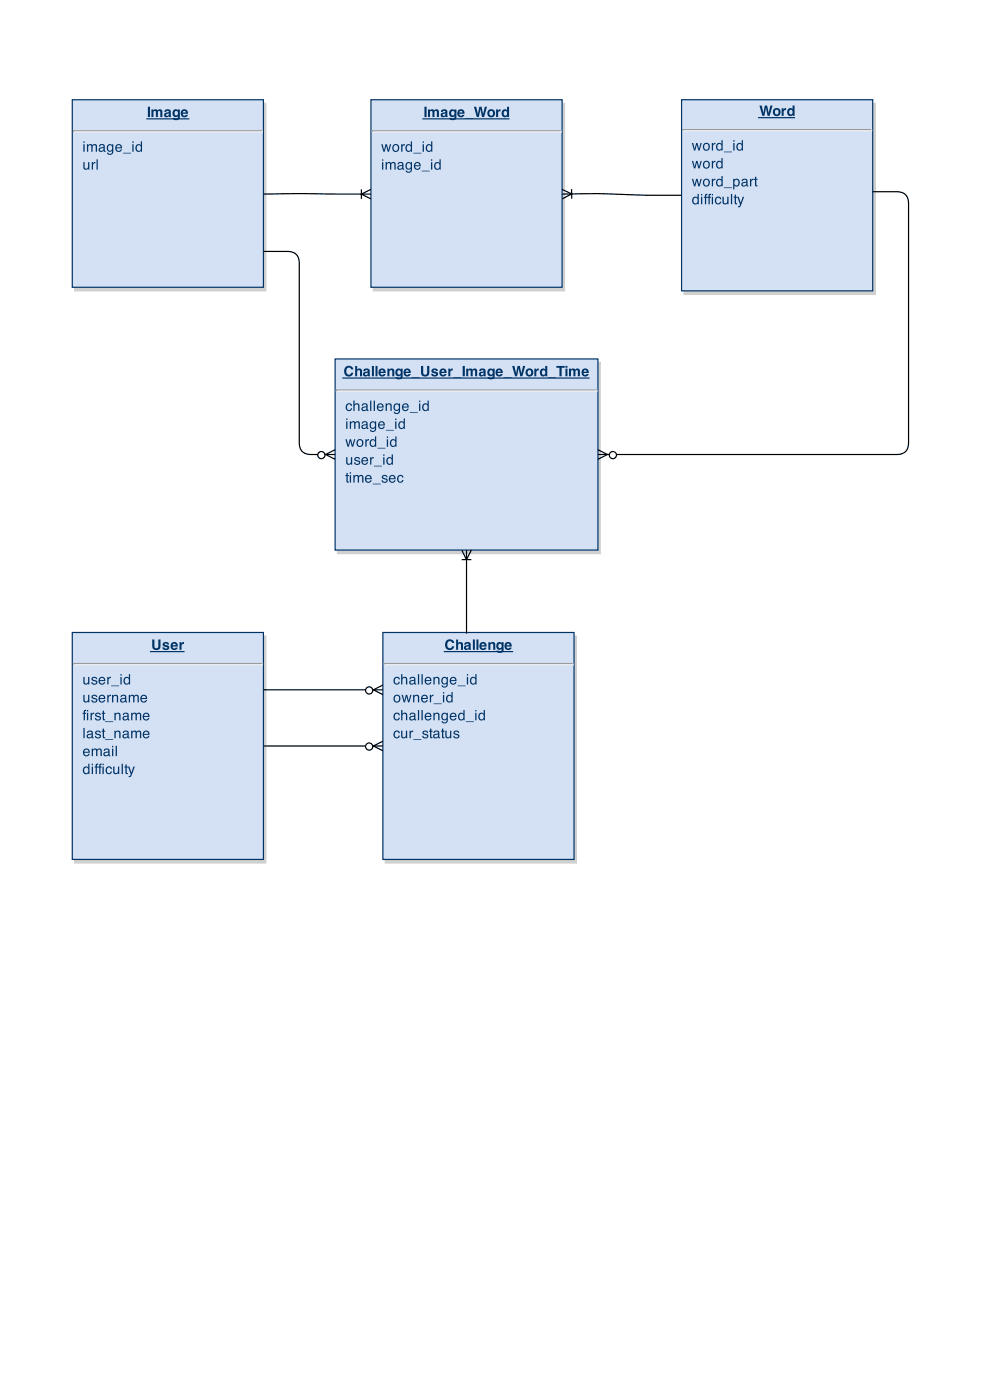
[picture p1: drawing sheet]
<svg xmlns="http://www.w3.org/2000/svg" width="160mm" height="226mm" viewBox="0 0 160 226" stroke-linecap="round" stroke-linejoin="round" font-family="sans-serif">
<path d="M12.1 16.7h30.9v30.4h-30.9z" fill="#d0d0d0"/>
<path d="M12.1 16.7h30.9v30.4h-30.9z" fill="none" stroke="#d0d0d0" stroke-width=".19"/>
<path d="M11.7 16.1h30.9v30.4h-30.9z" fill="#d4e1f5"/>
<path d="M11.7 16.1h30.9v30.4h-30.9z" fill="none" stroke="#036" stroke-width=".19"/>
<path d="M11.8 21.2h30.7" fill="none" stroke="#9a9a9a" stroke-width=".19"/>
<path d="M11.8 21.4h30.7" fill="none" stroke="#eee" stroke-width=".19"/>
<path d="M11.8 21.1h.2v.2l-.2 .1z" fill="#9a9a9a"/>
<path d="M42.3 21.3l.2-.2v.3h-.2z" fill="#eee"/>
<path d="M23.9 17.3h.4v1.6h-.4zM24.5 17.7h.3v.2a.39 .39 0 0 1 .7 0 .41 .41 0 0 1 .5-.2 .41 .41 0 0 1 .3 .5v.7h-.4v-.7a.2 .2 0 0 0-.2-.2 .2 .2 0 0 0-.2 .2v.7h-.3v-.7a.2 .2 0 0 0-.2-.2 .2 .2 0 0 0-.2 .2v.7h-.3zM26.9 18.4v.3a.23 .23 0 0 0 .3 0 .23 .23 0 0 0 0-.3zM26.7 17.8l.4-.1a.42 .42 0 0 1 .5 .4l.1 .8h-.4v-.1a.42 .42 0 0 1-.5 .2 .42 .42 0 0 1-.2-.6 .42 .42 0 0 1 .5-.2l.2-.1a.2 .2 0 0 0-.2-.2 .2 .2 0 0 0-.2 .2h-.3zM28.4 18a.32 .32 0 0 0-.2 .5 .32 .32 0 0 0 .6 0l-.1-.5zM28.1 17.8l.4-.1 .3 .2v-.2h.3v1.2a.6 .6 0 0 1-.5 .6 .6 .6 0 0 1-.7-.4h.4a.29 .29 0 0 0 .4 .1 .29 .29 0 0 0 .1-.4 .53 .53 0 0 1-.7 0 .53 .53 0 0 1-.2-.6zM29.6 18v.2h.5l-.2-.2zM29.4 17.8a.6 .6 0 0 1 .7-.1 .6 .6 0 0 1 .3 .7h-.8l.1 .3 .7-.1a.64 .64 0 0 1-1 .2 .64 .64 0 0 1 0-1z" fill-rule="evenodd" fill="#036"/>
<path d="M23.8 19.2h6.7" fill="none" stroke="#036" stroke-width=".19"/>
<g fill="#036">
<path d="M13.5 23.3h.2v1.2h-.2zM13.5 22.9h.2v.2h-.2zM14.1 23.3h.2v.2a.4 .4 0 0 1 .6 0 .4 .4 0 0 1 .5-.2 .4 .4 0 0 1 .3 .4v.8h-.2v-.9l-.2-.1-.3 .2v.8h-.2l-.1-.9-.2-.1-.2 .2v.8h-.2zM16.2 24.1v.1a.31 .31 0 0 0 .4 .2 .31 .31 0 0 0 .1-.5zM16.1 23.4l.4-.1a.39 .39 0 0 1 .5 .3v.8h.1l-.1 .2a.34 .34 0 0 0-.5 0 .37 .37 0 0 1-.6-.3 .37 .37 0 0 1 .4-.5l.4-.1a.28 .28 0 0 0-.2-.2 .28 .28 0 0 0-.3 .2h-.2zM17.4 23.5l.4-.2 .3 .2v-.2h.2v1.1a.53 .53 0 0 1-.4 .6 .53 .53 0 0 1-.6-.3l.5 .2a.38 .38 0 0 0 .3-.5 .53 .53 0 0 1-.7 .1 .53 .53 0 0 1-.1-.7zM17.6 23.5a.44 .44 0 0 0-.1 .6 .44 .44 0 0 0 .5 .2 .44 .44 0 0 0 .1-.5 .44 .44 0 0 0-.5-.3zM18.8 23.5a.56 .56 0 0 1 .7-.1 .56 .56 0 0 1 .2 .6h-.8a.35 .35 0 0 0 .2 .4 .35 .35 0 0 0 .4-.2h.2a.59 .59 0 0 1-.8 .3 .59 .59 0 0 1-.2-.9zM19 23.6l-.1 .2h.6v-.2a.33 .33 0 0 0-.5 0zM19.9 24.7h1.3v.1h-1.3zM21.4 23.3h.2v1.2h-.2zM21.4 22.9h.2v.2h-.2zM22.2 23.6a.42 .42 0 0 0-.1 .6 .42 .42 0 0 0 .6 .1l.1-.4a.35 .35 0 0 0-.5-.4zM22.1 23.4l.4-.1 .3 .2v-.6h.2v1.6h-.2v-.1a.53 .53 0 0 1-.7 .1 .53 .53 0 0 1-.2-.7z" fill-rule="evenodd"/>
<path d="M13.5 26.2h.2v.9l.2 .2a.39 .39 0 0 0 .4-.5v-.6h.2v1.2h-.2v-.1a.42 .42 0 0 1-.5 .2 .42 .42 0 0 1-.3-.4zM14.8 26.2h.2v.2l.4-.2v.2l-.3 .2-.1 .8h-.2zM15.6 25.8h.2v1.6h-.2z" fill-rule="evenodd"/>
</g>
<path d="M60.4 16.7h30.9v30.4h-30.9z" fill="#d0d0d0"/>
<path d="M60.4 16.7h30.9v30.4h-30.9z" fill="none" stroke="#d0d0d0" stroke-width=".19"/>
<path d="M60 16.1h30.9v30.4h-30.9z" fill="#d4e1f5"/>
<path d="M60 16.1h30.9v30.4h-30.9z" fill="none" stroke="#036" stroke-width=".19"/>
<path d="M60.1 21.2h30.7" fill="none" stroke="#9a9a9a" stroke-width=".19"/>
<path d="M60.1 21.4h30.7" fill="none" stroke="#eee" stroke-width=".19"/>
<path d="M60.1 21.1h.2v.2l-.2 .1z" fill="#9a9a9a"/>
<path d="M90.8 21.1v.3h-.2v-.1z" fill="#eee"/>
<path d="M68.7 17.3h.3v1.6h-.3zM69.2 17.7h.3v.2a.39 .39 0 0 1 .7 0 .41 .41 0 0 1 .5-.2 .41 .41 0 0 1 .3 .5v.7h-.3v-.7a.2 .2 0 0 0-.3-.2 .2 .2 0 0 0-.1 .2v.7h-.4v-.7a.2 .2 0 0 0-.1-.2 .2 .2 0 0 0-.2 .2v.7h-.4zM71.7 18.4l-.1 .3a.23 .23 0 0 0 .3 0 .23 .23 0 0 0 .1-.3zM71.4 17.8l.4-.1a.42 .42 0 0 1 .6 .4v.8h-.3v-.1a.42 .42 0 0 1-.6 .2 .42 .42 0 0 1-.2-.6 .42 .42 0 0 1 .5-.2l.2-.1a.2 .2 0 0 0-.2-.2 .2 .2 0 0 0-.2 .2h-.3zM73.1 18a.32 .32 0 0 0-.1 .5 .32 .32 0 0 0 .5 0l-.1-.5zM72.9 17.8l.3-.1 .3 .2v-.2h.3v1.2a.6 .6 0 0 1-.5 .6 .6 .6 0 0 1-.6-.4h.3a.29 .29 0 0 0 .4 .1 .29 .29 0 0 0 .1-.4 .53 .53 0 0 1-.7 0 .53 .53 0 0 1-.1-.6zM74.4 18l-.1 .2h.5l-.2-.2zM74.1 17.8a.6 .6 0 0 1 .8-.1 .6 .6 0 0 1 .2 .7h-.8l.2 .3 .6-.1a.64 .64 0 0 1-.9 .2 .64 .64 0 0 1-.1-1zM75.3 19.1h1.3v.1h-1.3zM76.7 17.3h.3l.3 1.2 .2-1.2h.4l.2 1.2 .3-1.2h.4l-.5 1.6h-.3l-.3-1.3-.2 1.3h-.4zM79.2 18a.34 .34 0 0 0 0 .6 .34 .34 0 0 0 .5-.1v-.5l-.3-.1zM78.8 18.3a.66 .66 0 0 1 1.3 0 .66 .66 0 0 1-1.3 0zM80.2 17.7h.4v.2l.4-.2v.3a.33 .33 0 0 0-.4 .3v.6h-.4zM81.3 17.9l.4-.2 .3 .2v-.6h.3v1.6h-.3v-.1a.53 .53 0 0 1-.7 .1 .53 .53 0 0 1-.1-.7zM81.5 18.1a.32 .32 0 0 0 0 .5 .32 .32 0 0 0 .5-.1l-.1-.5z" fill-rule="evenodd" fill="#036"/>
<path d="M68.4 19.2h13.9" fill="none" stroke="#036" stroke-width=".19"/>
<g fill="#036">
<path d="M61.7 23.3h.2l.2 1 .3-1h.2l.2 1 .3-1h.2l-.4 1.2h-.2l-.2-.9-.3 .9h-.2zM63.7 23.6a.42 .42 0 0 0 0 .6 .42 .42 0 0 0 .6 .1 .42 .42 0 0 0 0-.6 .42 .42 0 0 0-.6-.1zM63.6 23.5a.59 .59 0 0 1 .8 .1 .59 .59 0 0 1 0 .8 .59 .59 0 0 1-.9-.1v-.5zM64.9 23.3h.2v.2l.4-.2v.2l-.4 .2v.8h-.2zM65.9 23.6a.42 .42 0 0 0-.1 .6 .42 .42 0 0 0 .6 .1l.1-.4a.35 .35 0 0 0-.5-.4zM65.8 23.4l.4-.1 .2 .2v-.6h.2v1.6h-.1v-.1a.53 .53 0 0 1-.7 .1 .53 .53 0 0 1-.2-.7zM66.9 24.7h1.3v.1h-1.3zM68.4 23.3h.2v1.2h-.2zM68.4 22.9h.2v.2h-.2zM69.2 23.6a.42 .42 0 0 0-.1 .6 .42 .42 0 0 0 .6 .1v-.4a.35 .35 0 0 0-.4-.4zM69.1 23.4l.4-.1 .2 .2v-.6h.2v1.6h-.2v-.1a.53 .53 0 0 1-.7 .1 .53 .53 0 0 1-.1-.7z" fill-rule="evenodd"/>
<path d="M61.8 26.2h.2v1.2h-.2zM61.8 25.8h.2v.2h-.2zM62.4 26.2h.2v.2a.4 .4 0 0 1 .7 0 .4 .4 0 0 1 .4-.2 .4 .4 0 0 1 .3 .4v.8h-.2v-.9l-.2-.1-.3 .2v.8h-.2v-.9l-.3-.1-.2 .2v.8h-.2zM64.5 27v.1a.31 .31 0 0 0 .4 .2 .31 .31 0 0 0 .1-.5zM64.5 26.3l.3-.1a.39 .39 0 0 1 .5 .3v.8h.1l-.1 .2a.34 .34 0 0 0-.5 0 .37 .37 0 0 1-.5-.3 .37 .37 0 0 1 .3-.5l.4-.1a.28 .28 0 0 0-.2-.2 .28 .28 0 0 0-.3 .2h-.2zM65.7 26.4l.4-.2 .4 .2v-.2h.1v1.1a.53 .53 0 0 1-.4 .6 .53 .53 0 0 1-.6-.3l.5 .2a.38 .38 0 0 0 .3-.5 .53 .53 0 0 1-.7 0 .53 .53 0 0 1-.1-.6zM65.9 26.4a.44 .44 0 0 0-.1 .6 .44 .44 0 0 0 .5 .2 .44 .44 0 0 0 .2-.5 .44 .44 0 0 0-.6-.3zM67.1 26.4a.56 .56 0 0 1 .7-.1 .56 .56 0 0 1 .2 .6h-.8a.35 .35 0 0 0 .2 .4 .35 .35 0 0 0 .4-.2h.2a.59 .59 0 0 1-.8 .3 .59 .59 0 0 1-.2-.9zM67.3 26.5l-.1 .2h.6v-.2a.33 .33 0 0 0-.5 0zM68.2 27.6h1.3v.1h-1.3zM69.7 26.2h.2v1.2h-.2zM69.7 25.8h.2v.2h-.2zM70.5 26.5a.42 .42 0 0 0-.1 .6 .42 .42 0 0 0 .6 .1l.1-.4a.35 .35 0 0 0-.5-.4zM70.4 26.3l.5-.1 .2 .2v-.6h.2v1.6h-.2v-.1a.53 .53 0 0 1-.7 .1 .53 .53 0 0 1-.2-.7z" fill-rule="evenodd"/>
</g>
<path d="M110.6 16.7h30.9v30.9h-30.9z" fill="#d0d0d0"/>
<path d="M110.6 16.7h30.9v30.9h-30.9z" fill="none" stroke="#d0d0d0" stroke-width=".19"/>
<path d="M110.2 16.1h31v31h-31z" fill="#d4e1f5"/>
<path d="M110.2 16.1h31v31h-31z" fill="none" stroke="#036" stroke-width=".19"/>
<path d="M110.3 21h30.8" fill="none" stroke="#9a9a9a" stroke-width=".19"/>
<path d="M110.3 21.2h30.8" fill="none" stroke="#eee" stroke-width=".19"/>
<path d="M110.3 20.9h.2v.2l-.2 .2z" fill="#9a9a9a"/>
<path d="M141.1 20.9v.4h-.2v-.2z" fill="#eee"/>
<path d="M122.8 17.1h.4l.3 1.2 .2-1.2h.4l.2 1.2 .3-1.2h.4l-.5 1.6h-.3l-.3-1.3-.3 1.3h-.3zM125.4 17.8a.34 .34 0 0 0 0 .6 .34 .34 0 0 0 .5-.1v-.5l-.3-.1zM125 18.1a.66 .66 0 0 1 1.3 0 .66 .66 0 0 1-1.3 0zM126.4 17.5h.3v.2l.4-.2v.3a.33 .33 0 0 0-.3 .4v.5h-.4zM127.5 17.7l.4-.2 .3 .2v-.6h.3v1.6h-.3v-.1a.53 .53 0 0 1-.7 .1 .53 .53 0 0 1-.2-.7zM127.7 17.9a.32 .32 0 0 0 0 .5 .32 .32 0 0 0 .5-.1l-.1-.5z" fill-rule="evenodd" fill="#036"/>
<path d="M122.7 19h5.8" fill="none" stroke="#036" stroke-width=".19"/>
<g fill="#036">
<path d="M111.9 23.1h.2l.3 1 .2-1h.2l.3 1 .2-1h.2l-.3 1.2h-.2l-.3-.9-.2 .9h-.2zM114 23.4a.42 .42 0 0 0-.1 .6 .42 .42 0 0 0 .6 .1 .42 .42 0 0 0 .1-.6 .42 .42 0 0 0-.6-.1zM113.8 23.3a.59 .59 0 0 1 .9 .1 .59 .59 0 0 1-.1 .8 .59 .59 0 0 1-.8-.1l-.1-.5zM115.1 23.1h.2v.2l.4-.2v.2l-.3 .2-.1 .8h-.2zM116.1 23.4a.42 .42 0 0 0-.1 .6 .42 .42 0 0 0 .6 .1l.1-.4a.35 .35 0 0 0-.5-.4zM116.1 23.2l.4-.1 .2 .2v-.6h.2v1.6h-.2v-.1a.53 .53 0 0 1-.7 .1 .53 .53 0 0 1-.2-.7zM117.1 24.5h1.3v.1h-1.3zM118.6 23.1h.2v1.2h-.2zM118.6 22.7h.2v.2h-.2zM119.4 23.4a.42 .42 0 0 0-.1 .6 .42 .42 0 0 0 .6 .1l.1-.4a.35 .35 0 0 0-.5-.4zM119.3 23.2l.4-.1 .3 .2v-.6h.2v1.6h-.2v-.1a.53 .53 0 0 1-.7 .1 .53 .53 0 0 1-.2-.7z" fill-rule="evenodd"/>
<path d="M111.9 26h.2l.3 1 .2-1h.2l.3 1 .2-1h.2l-.3 1.2h-.2l-.3-.9-.2 .9h-.2zM114 26.3a.42 .42 0 0 0-.1 .6 .42 .42 0 0 0 .6 .1 .42 .42 0 0 0 .1-.6 .42 .42 0 0 0-.6-.1zM113.8 26.2a.59 .59 0 0 1 .9 .1 .59 .59 0 0 1-.1 .8 .59 .59 0 0 1-.8-.1l-.1-.5zM115.1 26h.2v.2l.4-.2v.2l-.3 .2-.1 .8h-.2zM116.1 26.3a.42 .42 0 0 0-.1 .6 .42 .42 0 0 0 .6 .1l.1-.4a.35 .35 0 0 0-.5-.4zM116.1 26.1l.4-.1 .2 .2v-.6h.2v1.6h-.2v-.1a.53 .53 0 0 1-.7 .1 .53 .53 0 0 1-.2-.7z" fill-rule="evenodd"/>
<path d="M111.9 28.9h.2l.3 1 .2-1h.2l.3 1 .2-1h.2l-.3 1.2h-.2l-.3-.9-.2 .9h-.2zM114 29.2a.42 .42 0 0 0-.1 .6 .42 .42 0 0 0 .6 .1 .42 .42 0 0 0 .1-.6 .42 .42 0 0 0-.6-.1zM113.8 29.1a.59 .59 0 0 1 .9 .1 .59 .59 0 0 1-.1 .8 .59 .59 0 0 1-.8-.1l-.1-.5zM115.1 28.9h.2v.2l.4-.2v.2l-.3 .2-.1 .8h-.2zM116.1 29.2a.42 .42 0 0 0-.1 .6 .42 .42 0 0 0 .6 .1l.1-.4a.35 .35 0 0 0-.5-.4zM116.1 29l.4-.1 .2 .2v-.6h.2v1.6h-.2v-.1a.53 .53 0 0 1-.7 .1 .53 .53 0 0 1-.2-.7zM117.1 30.3h1.3v.1h-1.3zM118.9 29.1a.47 .47 0 0 0-.1 .6 .47 .47 0 0 0 .4 .3 .46 .46 0 0 0 .2-.6 .46 .46 0 0 0-.5-.3zM118.6 28.9h.2v.2a.54 .54 0 0 1 .7-.1 .54 .54 0 0 1 .1 .8 .47 .47 0 0 1-.3 .4 .47 .47 0 0 1-.5-.2v.6h-.2zM120.1 29.7v.1a.31 .31 0 0 0 .4 .2 .31 .31 0 0 0 .2-.5zM120.1 29l.3-.1a.39 .39 0 0 1 .5 .3v.8h.1l-.1 .2a.34 .34 0 0 0-.5 0 .37 .37 0 0 1-.5-.3 .37 .37 0 0 1 .4-.4l.4-.1a.28 .28 0 0 0-.2-.3 .28 .28 0 0 0-.3 .2h-.2zM121.3 28.9h.2v.2l.4-.2v.2l-.4 .2v.8h-.2zM122.1 28.6h.2v.3h.2v.2h-.2v.8l.2 .1v.1h-.3l-.1-.1v-.9h-.1v-.2h.1z" fill-rule="evenodd"/>
<path d="M112.3 32.1a.42 .42 0 0 0-.1 .6 .42 .42 0 0 0 .5 .1l.1-.4a.35 .35 0 0 0-.4-.4zM112.2 31.9l.4-.1 .2 .2v-.6h.2v1.6h-.2v-.1a.53 .53 0 0 1-.7 .1 .53 .53 0 0 1-.1-.7zM113.4 31.8h.2v1.2h-.2zM113.4 31.4h.2v.2h-.2zM114.1 31.5l.3-.1v.1l-.2 .2v.1h.2v.2h-.2v1h-.2v-1h-.2v-.2h.2zM114.6 31.5l.4-.1v.1l-.2 .2v.1h.2v.2h-.2v1h-.2v-1h-.2v-.2h.2zM115.1 31.8h.2v1.2h-.2zM115.1 31.4h.2v.2h-.2zM115.8 32l.4-.2a.44 .44 0 0 1 .5 .4h-.2l-.1-.1a.43 .43 0 0 0-.6 .3 .43 .43 0 0 0 .5 .5l.2-.3h.2a.57 .57 0 0 1-.9 .4 .57 .57 0 0 1-.1-.9zM116.9 31.8h.2v.9l.2 .2a.39 .39 0 0 0 .3-.5v-.6h.2v1.2h-.2v-.1a.42 .42 0 0 1-.4 .2 .42 .42 0 0 1-.3-.4zM118.2 31.4h.2v1.6h-.2zM118.8 31.5h.2v.3h.2v.2h-.2v.8l.2 .1v.1h-.2l-.1-.1-.1-.9h-.1v-.2h.1zM119.3 31.8h.2l.3 1 .3-1h.3l-.5 1.3a.4 .4 0 0 1-.5 .4v-.2h.2l.1-.2z" fill-rule="evenodd"/>
</g>
<path d="M62.3 102.9h30.9v36.7h-30.9z" fill="#d0d0d0"/>
<path d="M62.3 102.9h30.9v36.7h-30.9z" fill="none" stroke="#d0d0d0" stroke-width=".19"/>
<path d="M61.9 102.3h31v36.7h-31z" fill="#d4e1f5"/>
<path d="M61.9 102.3h31v36.7h-31z" fill="none" stroke="#036" stroke-width=".19"/>
<path d="M62 107.3h30.8" fill="none" stroke="#9a9a9a" stroke-width=".19"/>
<path d="M62 107.5h30.8" fill="none" stroke="#eee" stroke-width=".19"/>
<path d="M62 107.2h.2v.2l-.2 .2z" fill="#9a9a9a"/>
<path d="M92.8 107.2v.4h-.2v-.2z" fill="#eee"/>
<path d="M72.2 103.6a.74 .74 0 0 1 1.3 .4h-.4a.42 .42 0 0 0-.5-.3 .42 .42 0 0 0-.3 .6 .41 .41 0 0 0 .3 .5 .41 .41 0 0 0 .5-.2h.4a.78 .78 0 0 1-1.1 .5 .78 .78 0 0 1-.4-1.1zM73.8 103.5h.3v.5a.44 .44 0 0 1 .5-.1 .44 .44 0 0 1 .3 .5v.7h-.3v-.8l-.2-.2-.3 .2v.8h-.3zM75.4 104.6v.2a.23 .23 0 0 0 .3 .1 .23 .23 0 0 0 0-.3zM75.2 104l.4-.1a.42 .42 0 0 1 .5 .3l.1 .9h-.4v-.1a.42 .42 0 0 1-.5 .1 .42 .42 0 0 1-.2-.5 .42 .42 0 0 1 .5-.2l.2-.1a.2 .2 0 0 0-.2-.2 .2 .2 0 0 0-.2 .2h-.3zM76.5 103.5h.3v1.6h-.3zM77.1 103.5h.3v1.6h-.3zM78 104.2l-.1 .2h.5l-.2-.3zM77.7 104a.6 .6 0 0 1 .7-.1 .6 .6 0 0 1 .3 .7h-.8l.2 .3 .6-.1a.64 .64 0 0 1-1 .2 .64 .64 0 0 1 0-1zM79 103.9h.3v.2a.43 .43 0 0 1 .5-.2 .43 .43 0 0 1 .3 .4v.8h-.3v-.8l-.2-.2-.3 .2v.8h-.3zM80.7 104.2a.32 .32 0 0 0-.1 .5 .32 .32 0 0 0 .5 0v-.5zM80.5 103.9h.4l.2 .2v-.2h.4v1.2a.6 .6 0 0 1-.5 .5 .6 .6 0 0 1-.7-.3h.3a.29 .29 0 0 0 .5 0 .29 .29 0 0 0 0-.4 .53 .53 0 0 1-.7 .1 .53 .53 0 0 1-.1-.7zM82 104.2l-.1 .2h.5l-.1-.3zM81.8 104a.6 .6 0 0 1 .7-.1 .6 .6 0 0 1 .3 .7h-.9l.2 .3 .7-.1a.64 .64 0 0 1-1 .2 .64 .64 0 0 1 0-1z" fill-rule="evenodd" fill="#036"/>
<path d="M71.9 105.4h11" fill="none" stroke="#036" stroke-width=".19"/>
<g fill="#036">
<path d="M63.8 109.7l.4-.2a.44 .44 0 0 1 .5 .4h-.2l-.1-.2a.43 .43 0 0 0-.6 .4 .43 .43 0 0 0 .5 .5l.2-.3h.2a.57 .57 0 0 1-.8 .4 .57 .57 0 0 1-.2-.9zM64.9 109.1h.2v.6a.43 .43 0 0 1 .5-.2 .43 .43 0 0 1 .3 .4v.8h-.2v-.9l-.3-.1-.3 .2v.8h-.2zM66.4 110.3v.1a.31 .31 0 0 0 .4 .2 .31 .31 0 0 0 .1-.5zM66.4 109.6l.3-.1a.39 .39 0 0 1 .5 .3v.7l.1 .1-.1 .2a.34 .34 0 0 0-.5 0 .37 .37 0 0 1-.5-.3 .37 .37 0 0 1 .4-.5l.4-.1a.28 .28 0 0 0-.3-.3 .28 .28 0 0 0-.3 .3h-.2zM67.6 109.1h.2v1.6h-.2zM68.2 109.1h.2v1.6h-.2zM68.8 109.7a.56 .56 0 0 1 .7-.1 .56 .56 0 0 1 .3 .6h-.9a.35 .35 0 0 0 .3 .4 .35 .35 0 0 0 .4-.3h.2a.59 .59 0 0 1-.9 .4 .59 .59 0 0 1-.1-.9zM69 109.8l-.1 .2h.7l-.1-.2a.33 .33 0 0 0-.5 0zM70.1 109.5h.2v.2a.43 .43 0 0 1 .5-.2 .43 .43 0 0 1 .3 .4v.8h-.2v-.7a.3 .3 0 0 0-.4-.3 .3 .3 0 0 0-.2 .4v.6h-.2zM71.5 109.7l.4-.2 .3 .2v-.2h.2v1.1a.53 .53 0 0 1-.4 .6 .53 .53 0 0 1-.6-.3l.5 .2a.38 .38 0 0 0 .3-.5 .53 .53 0 0 1-.7 0 .53 .53 0 0 1-.1-.7zM71.7 109.7a.44 .44 0 0 0-.1 .6 .44 .44 0 0 0 .5 .2 .44 .44 0 0 0 .2-.5 .44 .44 0 0 0-.6-.3zM72.9 109.7a.56 .56 0 0 1 .7-.1 .56 .56 0 0 1 .2 .6h-.8a.35 .35 0 0 0 .2 .4 .35 .35 0 0 0 .4-.3h.2a.59 .59 0 0 1-.8 .4 .59 .59 0 0 1-.2-.9zM73.1 109.8l-.1 .2h.6v-.2a.33 .33 0 0 0-.5 0zM74 110.9h1.3v.1h-1.3zM75.5 109.5h.2v1.2h-.2zM75.5 109.1h.2v.2h-.2zM76.3 109.8a.42 .42 0 0 0-.1 .6 .42 .42 0 0 0 .6 .1l.1-.4a.35 .35 0 0 0-.5-.4zM76.2 109.6l.5-.1 .2 .2v-.6h.2v1.6h-.2v-.1a.53 .53 0 0 1-.7 .1 .53 .53 0 0 1-.2-.7z" fill-rule="evenodd"/>
<path d="M63.9 112.7a.42 .42 0 0 0 0 .6 .42 .42 0 0 0 .6 0 .42 .42 0 0 0 0-.6 .42 .42 0 0 0-.6 0zM63.8 112.6a.59 .59 0 0 1 .8 0 .59 .59 0 0 1-.1 .9 .59 .59 0 0 1-.8-.1v-.5zM64.9 112.4h.3l.2 1 .2-1h.3l.2 1 .3-1h.2l-.4 1.2h-.2l-.3-.9-.2 .9h-.2zM66.8 112.4h.2v.2a.43 .43 0 0 1 .5-.2 .43 .43 0 0 1 .3 .4v.8h-.2v-.7a.3 .3 0 0 0-.4-.3 .3 .3 0 0 0-.2 .4v.6h-.2zM68.3 112.6a.56 .56 0 0 1 .6-.1 .56 .56 0 0 1 .3 .6h-.9a.35 .35 0 0 0 .3 .4 .35 .35 0 0 0 .4-.3h.2a.59 .59 0 0 1-.9 .4 .59 .59 0 0 1-.1-.9zM68.4 112.7l-.1 .2h.7l-.1-.2a.33 .33 0 0 0-.5 0zM69.5 112.4h.2v.2l.4-.2v.2l-.3 .2-.1 .8h-.2zM70.1 113.8h1.3v.1h-1.3zM71.6 112.4h.3v1.2h-.3zM71.6 112h.3v.2h-.3zM72.5 112.7a.42 .42 0 0 0-.1 .6 .42 .42 0 0 0 .5 .1l.1-.4a.35 .35 0 0 0-.4-.4zM72.4 112.5l.4-.1 .2 .2v-.6h.2v1.6h-.2v-.1a.53 .53 0 0 1-.7 .1 .53 .53 0 0 1-.1-.7z" fill-rule="evenodd"/>
<path d="M63.8 115.5l.4-.2a.44 .44 0 0 1 .5 .4h-.2l-.1-.2a.43 .43 0 0 0-.6 .4 .43 .43 0 0 0 .5 .5l.2-.3h.2a.57 .57 0 0 1-.8 .4 .57 .57 0 0 1-.2-.9zM64.9 114.9h.2v.6a.43 .43 0 0 1 .5-.2 .43 .43 0 0 1 .3 .4v.8h-.2v-.9l-.3-.1-.3 .2v.8h-.2zM66.4 116.1v.1a.31 .31 0 0 0 .4 .1 .31 .31 0 0 0 .1-.4zM66.4 115.4l.3-.1a.39 .39 0 0 1 .5 .3v.7l.1 .1-.1 .1a.34 .34 0 0 0-.5 0 .37 .37 0 0 1-.5-.2 .37 .37 0 0 1 .4-.5l.4-.1a.28 .28 0 0 0-.3-.3 .28 .28 0 0 0-.3 .3h-.2zM67.6 114.9h.2v1.6h-.2zM68.2 114.9h.2v1.6h-.2zM68.8 115.5a.56 .56 0 0 1 .7-.1 .56 .56 0 0 1 .3 .6h-.9a.35 .35 0 0 0 .3 .4 .35 .35 0 0 0 .4-.3h.2a.59 .59 0 0 1-.9 .4 .59 .59 0 0 1-.1-.9zM69 115.6l-.1 .2h.7l-.1-.2a.33 .33 0 0 0-.5 0zM70.1 115.3h.2v.2a.43 .43 0 0 1 .5-.2 .43 .43 0 0 1 .3 .4v.8h-.2v-.7a.3 .3 0 0 0-.4-.3 .3 .3 0 0 0-.2 .4v.6h-.2zM71.5 115.5l.4-.2 .3 .2v-.2h.2v1.1a.53 .53 0 0 1-.4 .6 .53 .53 0 0 1-.6-.3l.5 .2a.38 .38 0 0 0 .3-.5 .53 .53 0 0 1-.7 0 .53 .53 0 0 1-.1-.7zM71.7 115.5a.44 .44 0 0 0-.1 .6 .44 .44 0 0 0 .5 .2 .44 .44 0 0 0 .2-.5 .44 .44 0 0 0-.6-.3zM72.9 115.5a.56 .56 0 0 1 .7-.1 .56 .56 0 0 1 .2 .6h-.8a.35 .35 0 0 0 .2 .4 .35 .35 0 0 0 .4-.3h.2a.59 .59 0 0 1-.8 .4 .59 .59 0 0 1-.2-.9zM73.1 115.6l-.1 .2h.6v-.2a.33 .33 0 0 0-.5 0zM74.4 115.6a.42 .42 0 0 0-.1 .6 .42 .42 0 0 0 .6 .1l.1-.4a.35 .35 0 0 0-.5-.4zM74.3 115.4l.4-.1 .3 .2v-.6h.1v1.6h-.1v-.1a.53 .53 0 0 1-.7 .1 .53 .53 0 0 1-.2-.7zM75.4 116.7h1.3v.1h-1.3zM76.9 115.3h.2v1.2h-.2zM76.9 114.9h.2v.2h-.2zM77.7 115.6a.42 .42 0 0 0-.1 .6 .42 .42 0 0 0 .6 .1v-.4a.35 .35 0 0 0-.4-.4zM77.6 115.4l.4-.1 .2 .2v-.6h.2v1.6h-.2v-.1a.53 .53 0 0 1-.7 .1 .53 .53 0 0 1-.1-.7z" fill-rule="evenodd"/>
<path d="M63.8 118.4l.4-.2a.44 .44 0 0 1 .5 .4h-.2l-.1-.2a.43 .43 0 0 0-.6 .4 .43 .43 0 0 0 .5 .5l.2-.3h.2a.57 .57 0 0 1-.8 .4 .57 .57 0 0 1-.2-.9zM64.9 118.2h.2v.9l.2 .2a.39 .39 0 0 0 .4-.5v-.6h.2v1.2h-.2v-.2a.42 .42 0 0 1-.5 .2 .42 .42 0 0 1-.3-.4zM66.2 118.2h.2v.2l.4-.2v.2l-.3 .2-.1 .8h-.2zM66.9 119.6h1.3v.1h-1.3zM68.4 118.3l.4-.1h.3l.1 .4h-.1a.26 .26 0 0 0-.3-.3 .26 .26 0 0 0-.3 .3h.1a.58 .58 0 0 1 .7 .6 .53 .53 0 0 1-.6 .3 .53 .53 0 0 1-.4-.5h.2a.29 .29 0 0 0 .3 .3 .29 .29 0 0 0 .3-.3h-.1a.58 .58 0 0 1-.6-.6zM69.6 117.9h.2v.3h.2v.2h-.2v.8l.2 .1v.1h-.3l-.1-.1v-.9h-.2v-.2h.2zM70.3 119v.1a.31 .31 0 0 0 .4 .1 .31 .31 0 0 0 .1-.4zM70.3 118.3l.3-.1a.39 .39 0 0 1 .5 .3v.7l.1 .1-.1 .1a.34 .34 0 0 0-.5 0 .37 .37 0 0 1-.5-.2 .37 .37 0 0 1 .3-.5l.4-.1a.28 .28 0 0 0-.2-.3 .28 .28 0 0 0-.3 .3h-.2zM71.5 117.9h.2v.3h.2v.2h-.2v.8l.2 .1v.1h-.3l-.1-.1v-.9h-.2v-.2h.2zM72 118.2h.2v.9l.3 .2a.39 .39 0 0 0 .3-.5v-.6h.2v1.2h-.2v-.2a.42 .42 0 0 1-.5 .2 .42 .42 0 0 1-.3-.4zM73.5 118.3l.3-.1h.3l.2 .4h-.2a.26 .26 0 0 0-.3-.3 .26 .26 0 0 0-.2 .3 .58 .58 0 0 1 .7 .6 .53 .53 0 0 1-.6 .3 .53 .53 0 0 1-.4-.5h.2a.29 .29 0 0 0 .3 .3 .29 .29 0 0 0 .3-.3h-.1a.58 .58 0 0 1-.6-.6z" fill-rule="evenodd"/>
</g>
<path d="M12.1 102.9h30.9v36.7h-30.9z" fill="#d0d0d0"/>
<path d="M12.1 102.9h30.9v36.7h-30.9z" fill="none" stroke="#d0d0d0" stroke-width=".19"/>
<path d="M11.7 102.3h30.9v36.7h-30.9z" fill="#d4e1f5"/>
<path d="M11.7 102.3h30.9v36.7h-30.9z" fill="none" stroke="#036" stroke-width=".19"/>
<path d="M11.8 107.3h30.7" fill="none" stroke="#9a9a9a" stroke-width=".19"/>
<path d="M11.8 107.5h30.7" fill="none" stroke="#eee" stroke-width=".19"/>
<path d="M11.8 107.2h.2v.2l-.2 .2z" fill="#9a9a9a"/>
<path d="M42.3 107.4l.2-.2v.4h-.2z" fill="#eee"/>
<path d="M24.6 103.5h.4v1a.32 .32 0 0 0 .3 .4 .32 .32 0 0 0 .3-.4v-1h.4v1a.67 .67 0 0 1-.7 .7 .67 .67 0 0 1-.7-.7zM26.4 104l.4-.1a.45 .45 0 0 1 .6 .4h-.4a.2 .2 0 0 0-.2-.2 .2 .2 0 0 0-.2 .2 .63 .63 0 0 1 .8 .6 .62 .62 0 0 1-1.1-.2h.3a.24 .24 0 0 0 .2 .2 .24 .24 0 0 0 .2-.1 .63 .63 0 0 1-.7-.7zM28 104.2l-.1 .2h.5l-.1-.3zM27.8 104a.6 .6 0 0 1 .7-.1 .6 .6 0 0 1 .3 .7h-.9l.2 .3 .6-.1a.64 .64 0 0 1-.9 .2 .64 .64 0 0 1 0-1zM29 103.9h.3v.2l.5-.2v.3a.33 .33 0 0 0-.4 .3v.6h-.4z" fill-rule="evenodd" fill="#036"/>
<path d="M24.3 105.4h5.5" fill="none" stroke="#036" stroke-width=".19"/>
<g fill="#036">
<path d="M13.5 109.5h.2v.9l.2 .2a.39 .39 0 0 0 .4-.5v-.6h.2v1.2h-.2v-.2a.42 .42 0 0 1-.5 .2 .42 .42 0 0 1-.3-.4zM14.9 109.6l.4-.1 .2 .1 .2 .3h-.2a.26 .26 0 0 0-.2-.2 .26 .26 0 0 0-.3 .2h.1a.58 .58 0 0 1 .6 .6 .53 .53 0 0 1-.5 .3 .53 .53 0 0 1-.4-.5h.2a.29 .29 0 0 0 .3 .3 .29 .29 0 0 0 .2-.3 .58 .58 0 0 1-.7-.6zM16.1 109.7a.56 .56 0 0 1 .7-.1 .56 .56 0 0 1 .2 .6h-.9a.35 .35 0 0 0 .3 .4 .35 .35 0 0 0 .4-.3h.2a.59 .59 0 0 1-.8 .4 .59 .59 0 0 1-.2-.9zM16.3 109.8l-.1 .2h.6v-.2a.33 .33 0 0 0-.5 0zM17.4 109.5h.1v.2l.4-.2v.2l-.3 .2v.8h-.2zM18 110.9h1.3v.1h-1.3zM19.5 109.5h.2v1.2h-.2zM19.5 109.1h.2v.2h-.2zM20.3 109.8a.42 .42 0 0 0-.1 .6 .42 .42 0 0 0 .6 .1l.1-.4a.35 .35 0 0 0-.5-.4zM20.2 109.6l.4-.1 .2 .2v-.6h.2v1.6h-.1v-.1a.53 .53 0 0 1-.7 .1 .53 .53 0 0 1-.2-.7z" fill-rule="evenodd"/>
<path d="M13.5 112.4h.2v.9l.2 .2a.39 .39 0 0 0 .4-.5v-.6h.2v1.2h-.2v-.2a.42 .42 0 0 1-.5 .2 .42 .42 0 0 1-.3-.4zM14.9 112.5l.4-.1 .2 .1 .2 .3h-.2a.26 .26 0 0 0-.2-.2 .26 .26 0 0 0-.3 .2h.1a.58 .58 0 0 1 .6 .6 .53 .53 0 0 1-.5 .3 .53 .53 0 0 1-.4-.5h.2a.29 .29 0 0 0 .3 .3 .29 .29 0 0 0 .2-.3 .58 .58 0 0 1-.7-.6zM16.1 112.6a.56 .56 0 0 1 .7-.1 .56 .56 0 0 1 .2 .6h-.9a.35 .35 0 0 0 .3 .4 .35 .35 0 0 0 .4-.3h.2a.59 .59 0 0 1-.8 .4 .59 .59 0 0 1-.2-.9zM16.3 112.7l-.1 .2h.6v-.2a.33 .33 0 0 0-.5 0zM17.4 112.4h.1v.2l.4-.2v.2l-.3 .2v.8h-.2zM18.1 112.4h.2v.2a.43 .43 0 0 1 .5-.2 .43 .43 0 0 1 .3 .4v.8h-.2v-.7a.3 .3 0 0 0-.4-.3 .3 .3 0 0 0-.2 .4v.6h-.2zM19.7 113.2l-.1 .1a.31 .31 0 0 0 .4 .2 .31 .31 0 0 0 .2-.5zM19.6 112.5l.3-.1a.39 .39 0 0 1 .5 .3v.7l.2 .1-.1 .1a.34 .34 0 0 0-.6 .1 .37 .37 0 0 1-.5-.3 .37 .37 0 0 1 .4-.5l.4-.1a.28 .28 0 0 0-.2-.3 .28 .28 0 0 0-.3 .3h-.2zM20.8 112.4h.2v.2a.4 .4 0 0 1 .7 0 .4 .4 0 0 1 .5-.2 .4 .4 0 0 1 .3 .4v.8h-.3v-.9l-.2-.1-.2 .2-.1 .8h-.2v-.9l-.3-.1-.1 .2-.1 .8h-.2zM22.8 112.6a.56 .56 0 0 1 .7-.1 .56 .56 0 0 1 .3 .6h-.9a.35 .35 0 0 0 .3 .4 .35 .35 0 0 0 .4-.3h.2a.59 .59 0 0 1-.9 .4 .59 .59 0 0 1-.1-.9zM23 112.7l-.1 .2h.7l-.1-.2a.33 .33 0 0 0-.5 0z" fill-rule="evenodd"/>
<path d="M13.6 114.9l.3-.1v.2l-.2 .2v.1h.2v.2h-.2v1h-.2v-1h-.1v-.2h.1zM14.1 115.3h.2v1.2h-.2zM14.1 114.9h.2v.2h-.2zM14.6 115.3h.2v.2l.4-.2v.2l-.3 .2v.8h-.3zM15.5 115.4l.3-.1h.3l.2 .4h-.2a.26 .26 0 0 0-.3-.2 .26 .26 0 0 0-.2 .2h.1a.58 .58 0 0 1 .6 .6 .53 .53 0 0 1-.5 .3 .53 .53 0 0 1-.5-.5h.2a.29 .29 0 0 0 .3 .3 .29 .29 0 0 0 .3-.3 .58 .58 0 0 1-.7-.6zM16.6 115h.2v.3h.2v.2h-.2v.8l.2 .1v.1h-.3l-.1-.1v-.9h-.1v-.2h.1zM17 116.7h1.3v.1h-1.3zM18.5 115.3h.2v.2a.43 .43 0 0 1 .5-.2 .43 .43 0 0 1 .3 .4v.8h-.2v-.7a.3 .3 0 0 0-.4-.3 .3 .3 0 0 0-.2 .4v.6h-.2zM20 116.1v.1a.31 .31 0 0 0 .4 .1 .31 .31 0 0 0 .2-.4zM20 115.4l.3-.1a.39 .39 0 0 1 .5 .3v.7l.2 .1-.2 .1a.34 .34 0 0 0-.5 0 .37 .37 0 0 1-.5-.2 .37 .37 0 0 1 .4-.5l.4-.1a.28 .28 0 0 0-.2-.3 .28 .28 0 0 0-.3 .3h-.2zM21.2 115.3h.2v.2a.4 .4 0 0 1 .7 0 .4 .4 0 0 1 .5-.2 .4 .4 0 0 1 .2 .4v.8h-.2v-.9l-.2-.1-.2 .2-.1 .8h-.2v-.9l-.3-.1-.2 .2v.8h-.2zM23.2 115.5a.56 .56 0 0 1 .7-.1 .56 .56 0 0 1 .3 .6h-.9a.35 .35 0 0 0 .3 .4 .35 .35 0 0 0 .4-.3h.2a.59 .59 0 0 1-.9 .4 .59 .59 0 0 1-.2-.9zM23.4 115.6l-.1 .2h.7l-.1-.2a.33 .33 0 0 0-.5 0z" fill-rule="evenodd"/>
<path d="M13.5 117.8h.2v1.6h-.2zM14.2 119v.1a.31 .31 0 0 0 .4 .1 .31 .31 0 0 0 .2-.4zM14.2 118.3l.3-.1a.39 .39 0 0 1 .5 .3v.7l.2 .1-.1 .1a.34 .34 0 0 0-.6 0 .37 .37 0 0 1-.5-.2 .37 .37 0 0 1 .4-.5l.4-.1a.28 .28 0 0 0-.2-.3 .28 .28 0 0 0-.3 .3h-.2zM15.5 118.3l.3-.1h.3l.2 .4h-.2a.26 .26 0 0 0-.3-.3 .26 .26 0 0 0-.2 .3h.1a.58 .58 0 0 1 .6 .6 .53 .53 0 0 1-.5 .3 .53 .53 0 0 1-.5-.5h.2a.29 .29 0 0 0 .3 .3 .29 .29 0 0 0 .3-.3 .58 .58 0 0 1-.7-.6zM16.6 117.9h.2v.3h.2v.2h-.2v.8l.2 .1v.1h-.3l-.1-.1v-.9h-.1v-.2h.1zM17 119.6h1.3v.1h-1.3zM18.5 118.2h.2v.2a.43 .43 0 0 1 .5-.2 .43 .43 0 0 1 .3 .4v.8h-.2v-.7a.3 .3 0 0 0-.4-.3 .3 .3 0 0 0-.2 .4v.6h-.2zM20 119v.1a.31 .31 0 0 0 .4 .1 .31 .31 0 0 0 .2-.4zM20 118.3l.3-.1a.39 .39 0 0 1 .5 .3v.7l.2 .1-.2 .1a.34 .34 0 0 0-.5 0 .37 .37 0 0 1-.5-.2 .37 .37 0 0 1 .4-.5l.4-.1a.28 .28 0 0 0-.2-.3 .28 .28 0 0 0-.3 .3h-.2zM21.2 118.2h.2v.2a.4 .4 0 0 1 .7 0 .4 .4 0 0 1 .5-.2 .4 .4 0 0 1 .2 .4v.8h-.2v-.9l-.2-.1-.2 .2-.1 .8h-.2v-1h-.3l-.2 .2v.8h-.2zM23.2 118.4a.56 .56 0 0 1 .7-.2 .56 .56 0 0 1 .3 .7h-.9a.35 .35 0 0 0 .3 .4 .35 .35 0 0 0 .4-.3h.2a.59 .59 0 0 1-.9 .4 .59 .59 0 0 1-.2-.9zM23.4 118.5l-.1 .2h.7l-.1-.2a.33 .33 0 0 0-.5 0z" fill-rule="evenodd"/>
<path d="M13.6 121.3a.56 .56 0 0 1 .7-.2 .56 .56 0 0 1 .2 .7h-.9a.35 .35 0 0 0 .3 .4 .35 .35 0 0 0 .4-.3h.2a.59 .59 0 0 1-.8 .4 .59 .59 0 0 1-.2-.9zM13.7 121.4l-.1 .2h.7v-.2a.33 .33 0 0 0-.6 0zM14.8 121.1h.2v.2a.4 .4 0 0 1 .7 0 .4 .4 0 0 1 .5-.2 .4 .4 0 0 1 .3 .4v.8h-.2l-.1-.9-.2-.1-.2 .2v.8h-.3v-1h-.3l-.1 .2-.1 .8h-.2zM16.9 121.9v.1a.31 .31 0 0 0 .4 .1 .31 .31 0 0 0 .2-.4zM16.9 121.2l.3-.1a.39 .39 0 0 1 .5 .3v.7l.2 .1-.1 .1a.34 .34 0 0 0-.6 0 .37 .37 0 0 1-.5-.2 .37 .37 0 0 1 .4-.5l.4-.1a.28 .28 0 0 0-.2-.3 .28 .28 0 0 0-.3 .3h-.2zM18.1 121.1h.2v1.2h-.2zM18.1 120.7h.2v.2h-.2zM18.7 120.7h.2v1.6h-.2z" fill-rule="evenodd"/>
<path d="M13.7 124.3a.42 .42 0 0 0-.1 .6 .42 .42 0 0 0 .6 .1l.1-.4a.35 .35 0 0 0-.5-.4zM13.6 124.1l.4-.1 .3 .2v-.7h.2v1.7h-.2v-.2a.53 .53 0 0 1-.7 .2 .53 .53 0 0 1-.2-.7zM14.8 124h.2v1.2h-.2zM14.8 123.6h.2v.2h-.2zM15.5 123.6l.4-.1v.2l-.2 .2v.1h.2v.2h-.2v1h-.2v-1h-.2v-.2h.2zM16.1 123.6l.4-.1v.2l-.2 .2-.1 .1h.3v.2h-.3v1h-.2v-1h-.1v-.2h.1zM16.6 124h.2v1.2h-.2zM16.6 123.6h.2v.2h-.2zM17.2 124.1l.4-.1a.44 .44 0 0 1 .5 .4h-.2l-.1-.2a.43 .43 0 0 0-.5 .4 .43 .43 0 0 0 .4 .5l.2-.3h.2a.57 .57 0 0 1-.8 .4 .57 .57 0 0 1-.2-.9zM18.3 124h.2v.9l.2 .2a.39 .39 0 0 0 .4-.5v-.6h.2v1.2h-.2v-.2a.42 .42 0 0 1-.5 .2 .42 .42 0 0 1-.3-.4zM19.7 123.6h.2v1.6h-.2zM20.3 123.7h.2v.3h.2v.2h-.2v.8l.2 .1v.1h-.3l-.1-.1v-.9h-.2v-.2h.2zM20.7 124h.2l.4 1 .3-1h.2l-.5 1.3a.4 .4 0 0 1-.5 .4v-.2h.2l.1-.2z" fill-rule="evenodd"/>
</g>
<path d="M54.6 58.6h42.5v31h-42.5z" fill="#d0d0d0"/>
<path d="M54.6 58.6h42.5v31h-42.5z" fill="none" stroke="#d0d0d0" stroke-width=".19"/>
<path d="M54.2 58.1h42.5v30.9h-42.5z" fill="#d4e1f5"/>
<path d="M54.2 58.1h42.5v30.9h-42.5z" fill="none" stroke="#036" stroke-width=".19"/>
<path d="M54.3 63.1h42.3" fill="none" stroke="#9a9a9a" stroke-width=".19"/>
<path d="M54.3 63.3h42.3" fill="none" stroke="#eee" stroke-width=".19"/>
<path d="M54.3 63h.2v.2l-.2 .2z" fill="#9a9a9a"/>
<path d="M96.6 63v.4h-.2v-.2z" fill="#eee"/>
<path d="M55.9 59.4a.74 .74 0 0 1 1.2 .4h-.3a.42 .42 0 0 0-.6-.3 .42 .42 0 0 0-.2 .6 .41 .41 0 0 0 .3 .5 .41 .41 0 0 0 .5-.3h.3a.78 .78 0 0 1-1 .6 .78 .78 0 0 1-.4-1.1zM57.4 59.2h.4v.6a.44 .44 0 0 1 .5-.2 .44 .44 0 0 1 .3 .5v.8h-.4v-.9l-.2-.1-.2 .2v.8h-.4zM59.1 60.4v.2a.23 .23 0 0 0 .3 0 .23 .23 0 0 0 0-.3zM58.8 59.8l.5-.2a.42 .42 0 0 1 .5 .4l.1 .9h-.4v-.2a.42 .42 0 0 1-.6 .2 .42 .42 0 0 1-.2-.6 .42 .42 0 0 1 .6-.2h.2a.2 .2 0 0 0-.2-.3 .2 .2 0 0 0-.2 .2h-.3zM60.2 59.2h.3v1.7h-.3zM60.7 59.2h.4v1.7h-.4zM61.6 59.9l-.1 .2h.5l-.1-.2zM61.4 59.8a.6 .6 0 0 1 .7-.1 .6 .6 0 0 1 .3 .6h-.9l.2 .3 .7-.1a.64 .64 0 0 1-1 .3 .64 .64 0 0 1 0-1zM62.7 59.6h.3v.2a.43 .43 0 0 1 .5-.2 .43 .43 0 0 1 .3 .4v.9h-.3l-.1-.9-.2-.1-.2 .2v.8h-.3zM64.4 59.9a.32 .32 0 0 0-.1 .5 .32 .32 0 0 0 .5 0l-.1-.4zM64.2 59.7l.4-.1 .2 .2v-.2h.3v1.2a.6 .6 0 0 1-.5 .6 .6 .6 0 0 1-.6-.4h.3a.29 .29 0 0 0 .4 .1 .29 .29 0 0 0 .1-.4 .53 .53 0 0 1-.7 .1 .53 .53 0 0 1-.1-.7zM65.7 59.9l-.1 .2h.5l-.1-.2zM65.4 59.8a.6 .6 0 0 1 .8-.1 .6 .6 0 0 1 .2 .6h-.8l.2 .3 .6-.1a.64 .64 0 0 1-.9 .3 .64 .64 0 0 1-.1-1zM66.6 61h1.3v.2h-1.3zM68.1 59.2h.4v1a.32 .32 0 0 0 .3 .4 .32 .32 0 0 0 .3-.4v-1h.3v1a.67 .67 0 0 1-.6 .7 .67 .67 0 0 1-.7-.7zM69.9 59.7l.4-.1a.45 .45 0 0 1 .5 .4h-.3a.2 .2 0 0 0-.2-.2 .2 .2 0 0 0-.2 .2 .63 .63 0 0 1 .7 .7 .62 .62 0 0 1-1.1-.2h.4a.24 .24 0 0 0 .2 .2 .24 .24 0 0 0 .2-.2 .63 .63 0 0 1-.7-.6zM71.5 59.9l-.1 .2h.5l-.2-.2zM71.2 59.8a.6 .6 0 0 1 .8-.1 .6 .6 0 0 1 .2 .6h-.8l.2 .3 .6-.1a.64 .64 0 0 1-.9 .3 .64 .64 0 0 1-.1-1zM72.5 59.6h.3v.3l.4-.3v.3a.33 .33 0 0 0-.4 .4v.6h-.3zM73.3 61h1.3v.2h-1.3zM74.8 59.2h.4v1.7h-.4zM75.4 59.6h.3v.2a.39 .39 0 0 1 .7 0 .41 .41 0 0 1 .5-.2 .41 .41 0 0 1 .3 .5v.8h-.4v-.8a.2 .2 0 0 0-.2-.2 .2 .2 0 0 0-.1 .2v.8h-.4v-.8a.2 .2 0 0 0-.2-.2 .2 .2 0 0 0-.2 .2v.8h-.3zM77.9 60.4l-.1 .2a.23 .23 0 0 0 .3 0 .23 .23 0 0 0 .1-.3zM77.6 59.8l.4-.2a.42 .42 0 0 1 .5 .4l.1 .9h-.3l-.1-.2a.42 .42 0 0 1-.5 .2 .42 .42 0 0 1-.2-.6 .42 .42 0 0 1 .5-.2h.2a.2 .2 0 0 0-.2-.3 .2 .2 0 0 0-.2 .2h-.3zM79.3 59.9a.32 .32 0 0 0-.1 .5 .32 .32 0 0 0 .5 0l-.1-.4zM79.1 59.7l.3-.1 .3 .2v-.2h.3v1.2a.6 .6 0 0 1-.5 .6 .6 .6 0 0 1-.7-.4h.4a.29 .29 0 0 0 .4 .1 .29 .29 0 0 0 .1-.4 .53 .53 0 0 1-.7 .1 .53 .53 0 0 1-.2-.7zM80.6 59.9l-.1 .2h.5l-.2-.2zM80.3 59.8a.6 .6 0 0 1 .7-.1 .6 .6 0 0 1 .3 .6h-.8l.2 .3 .6-.1a.64 .64 0 0 1-1 .3 .64 .64 0 0 1 0-1zM81.5 61h1.2v.2h-1.2zM82.8 59.2h.4l.3 1.2 .2-1.2h.4l.2 1.2 .3-1.2h.4l-.5 1.7h-.3l-.3-1.3-.3 1.3h-.3zM85.4 60a.34 .34 0 0 0 0 .5 .34 .34 0 0 0 .5-.1v-.4l-.3-.1zM85 60.2a.66 .66 0 0 1 1.3 0 .66 .66 0 0 1-1.3 0zM86.4 59.6h.3v.3l.4-.3v.3a.33 .33 0 0 0-.3 .4v.6h-.4zM87.5 59.8l.4-.2 .3 .2v-.6h.3v1.7h-.3v-.2a.53 .53 0 0 1-.7 .1 .53 .53 0 0 1-.2-.7zM87.7 60a.32 .32 0 0 0 0 .5 .32 .32 0 0 0 .5-.1l-.1-.5zM88.6 61h1.3v.2h-1.3zM90 59.2h1.3v.3h-.5v1.4h-.3v-1.4h-.5zM91.5 59.2h.3v.3h-.3zM91.5 59.6h.3v1.3h-.3zM92 59.6h.3v.2a.39 .39 0 0 1 .7 0 .41 .41 0 0 1 .5-.2 .41 .41 0 0 1 .3 .5v.8h-.3v-.8a.2 .2 0 0 0-.3-.2 .2 .2 0 0 0-.1 .2v.8h-.3v-.8a.2 .2 0 0 0-.2-.2 .2 .2 0 0 0-.2 .2v.8h-.4zM94.5 59.9l-.1 .2h.5l-.2-.2zM94.2 59.8a.6 .6 0 0 1 .7-.1 .6 .6 0 0 1 .3 .6h-.8l.2 .3 .6-.1a.64 .64 0 0 1-.9 .3 .64 .64 0 0 1-.1-1z" fill-rule="evenodd" fill="#036"/>
<path d="M55.5 61.2h39.8" fill="none" stroke="#036" stroke-width=".19"/>
<g fill="#036">
<path d="M56.1 65.4l.4-.2a.44 .44 0 0 1 .5 .5h-.2l-.1-.2a.43 .43 0 0 0-.6 .3 .43 .43 0 0 0 .5 .5l.2-.3h.2a.57 .57 0 0 1-.9 .4 .57 .57 0 0 1-.1-.9zM57.2 64.8h.2v.6a.43 .43 0 0 1 .5-.1 .43 .43 0 0 1 .2 .4v.8h-.2v-.9l-.2-.2-.3 .2v.9h-.2zM58.7 66.1v.1a.31 .31 0 0 0 .4 .1 .31 .31 0 0 0 .1-.4zM58.7 65.3l.3-.1a.39 .39 0 0 1 .5 .4v.7h.1l-.1 .2a.34 .34 0 0 0-.5 0 .37 .37 0 0 1-.5-.3 .37 .37 0 0 1 .3-.4l.5-.1a.28 .28 0 0 0-.3-.3 .28 .28 0 0 0-.3 .2h-.2zM59.9 64.8h.2v1.7h-.2zM60.4 64.8h.2v1.7h-.2zM61.1 65.4a.56 .56 0 0 1 .7-.1 .56 .56 0 0 1 .3 .6h-.9a.35 .35 0 0 0 .2 .4 .35 .35 0 0 0 .4-.2h.2a.59 .59 0 0 1-.8 .4 .59 .59 0 0 1-.2-.9zM61.3 65.5l-.1 .3h.6v-.2a.33 .33 0 0 0-.5-.1zM62.4 65.3h.2v.1a.43 .43 0 0 1 .5-.1 .43 .43 0 0 1 .3 .4v.8h-.2v-.8a.3 .3 0 0 0-.4-.3 .3 .3 0 0 0-.2 .4v.7h-.2zM63.8 65.4l.4-.2 .3 .2v-.1h.2v1.1a.53 .53 0 0 1-.4 .6 .53 .53 0 0 1-.6-.4l.5 .2a.38 .38 0 0 0 .3-.5 .53 .53 0 0 1-.7 .1 .53 .53 0 0 1-.1-.7zM64 65.5a.44 .44 0 0 0-.2 .5 .44 .44 0 0 0 .5 .3 .44 .44 0 0 0 .2-.6 .44 .44 0 0 0-.5-.2zM65.2 65.4a.56 .56 0 0 1 .6-.1 .56 .56 0 0 1 .3 .6h-.9a.35 .35 0 0 0 .3 .4 .35 .35 0 0 0 .4-.2h.2a.59 .59 0 0 1-.8 .4 .59 .59 0 0 1-.2-.9zM65.3 65.5l-.1 .3h.7l-.1-.2a.33 .33 0 0 0-.5-.1zM66.3 66.6h1.3v.2h-1.3zM67.8 65.3h.2v1.2h-.2zM67.8 64.8h.2v.2h-.2zM68.6 65.5a.42 .42 0 0 0-.1 .6 .42 .42 0 0 0 .6 .1l.1-.3a.35 .35 0 0 0-.5-.5zM68.5 65.3h.4l.3 .1v-.6h.2v1.7h-.2v-.2a.53 .53 0 0 1-.7 .1 .53 .53 0 0 1-.2-.7z" fill-rule="evenodd"/>
<path d="M56 68.2h.2v1.2h-.2zM56 67.7h.2v.2h-.2zM56.6 68.2h.2v.1a.4 .4 0 0 1 .7 0 .4 .4 0 0 1 .4-.1 .4 .4 0 0 1 .3 .4v.8h-.2v-1l-.2-.1-.3 .2v.9h-.2v-1l-.3-.1-.2 .2v.9h-.2zM58.7 68.9v.1a.31 .31 0 0 0 .4 .2 .31 .31 0 0 0 .1-.4zM58.7 68.2l.3-.1a.39 .39 0 0 1 .5 .4v.7h.1l-.1 .2a.34 .34 0 0 0-.5 0 .37 .37 0 0 1-.5-.3 .37 .37 0 0 1 .3-.4l.5-.1a.28 .28 0 0 0-.3-.3 .28 .28 0 0 0-.3 .2h-.2zM59.9 68.3l.4-.2 .4 .2v-.1h.1v1.1a.53 .53 0 0 1-.4 .6 .53 .53 0 0 1-.6-.4l.5 .2a.38 .38 0 0 0 .3-.5 .53 .53 0 0 1-.7 .1 .53 .53 0 0 1-.1-.7zM60.1 68.4a.44 .44 0 0 0-.1 .5 .44 .44 0 0 0 .5 .3 .44 .44 0 0 0 .2-.6 .44 .44 0 0 0-.6-.2zM61.3 68.3a.56 .56 0 0 1 .7-.1 .56 .56 0 0 1 .3 .6h-.9a.35 .35 0 0 0 .2 .4 .35 .35 0 0 0 .4-.2h.2a.59 .59 0 0 1-.8 .4 .59 .59 0 0 1-.2-1zM61.5 68.4l-.1 .3h.6v-.2a.33 .33 0 0 0-.5-.1zM62.4 69.5h1.3v.2h-1.3zM63.9 68.2h.2v1.2h-.2zM63.9 67.7h.2v.2h-.2zM64.7 68.4a.42 .42 0 0 0-.1 .6 .42 .42 0 0 0 .6 .1l.1-.3a.35 .35 0 0 0-.5-.5zM64.7 68.2h.4l.2 .1v-.6h.2v1.7h-.2v-.2a.53 .53 0 0 1-.7 .1 .53 .53 0 0 1-.2-.7z" fill-rule="evenodd"/>
<path d="M55.9 71.1h.2l.2 .9 .3-.9h.2l.2 .9 .3-.9h.2l-.4 1.2h-.2l-.2-1-.3 1h-.2zM57.9 71.3a.42 .42 0 0 0 0 .7 .42 .42 0 0 0 .6 0 .42 .42 0 0 0 0-.6 .42 .42 0 0 0-.6-.1zM57.8 71.2a.59 .59 0 0 1 .8 .1 .59 .59 0 0 1 0 .8 .59 .59 0 0 1-.9-.1v-.5zM59.1 71.1h.2v.2l.4-.3v.3l-.4 .2v.8h-.2zM60.1 71.3a.42 .42 0 0 0-.1 .6 .42 .42 0 0 0 .6 .1l.1-.3a.35 .35 0 0 0-.5-.5zM60 71.1h.4l.3 .1v-.6h.1v1.7h-.1v-.2a.53 .53 0 0 1-.7 .1 .53 .53 0 0 1-.2-.7zM61.1 72.4h1.3v.2h-1.3zM62.6 71.1h.2v1.2h-.2zM62.6 70.6h.2v.2h-.2zM63.4 71.3a.42 .42 0 0 0-.1 .6 .42 .42 0 0 0 .6 .1v-.3a.35 .35 0 0 0-.4-.5zM63.3 71.1h.4l.2 .1v-.6h.2v1.7h-.1v-.2a.53 .53 0 0 1-.8 .1 .53 .53 0 0 1-.1-.7z" fill-rule="evenodd"/>
<path d="M56 74h.2v.8l.2 .2a.39 .39 0 0 0 .4-.4v-.6h.2v1.2h-.2v-.2a.42 .42 0 0 1-.5 .2 .42 .42 0 0 1-.3-.4zM57.4 74l.4-.1 .3 .1 .1 .3h-.2a.26 .26 0 0 0-.2-.2 .26 .26 0 0 0-.3 .2l.1 .1a.58 .58 0 0 1 .6 .6 .53 .53 0 0 1-.5 .2 .53 .53 0 0 1-.4-.4h.2a.29 .29 0 0 0 .3 .2 .29 .29 0 0 0 .3-.2l-.1-.1a.58 .58 0 0 1-.7-.5zM58.6 74.1a.56 .56 0 0 1 .7-.1 .56 .56 0 0 1 .2 .6h-.8a.35 .35 0 0 0 .2 .4 .35 .35 0 0 0 .4-.2h.2a.59 .59 0 0 1-.8 .3 .59 .59 0 0 1-.2-.9zM58.8 74.2l-.1 .3h.6v-.2a.33 .33 0 0 0-.5-.1zM59.9 74h.2v.2l.4-.3v.3l-.4 .2v.8h-.2zM60.5 75.3h1.3v.2h-1.3zM62 74h.2v1.2h-.2zM62 73.5h.2v.2h-.2zM62.8 74.2a.42 .42 0 0 0-.1 .6 .42 .42 0 0 0 .6 .1l.1-.3a.35 .35 0 0 0-.5-.5zM62.7 74h.4l.3 .1v-.6h.2v1.7h-.2v-.2a.53 .53 0 0 1-.7 .1 .53 .53 0 0 1-.2-.7z" fill-rule="evenodd"/>
<path d="M56 76.5h.2v.4h.2v.1h-.2v.8l.2 .1v.2h-.2l-.2-.2v-.9h-.1v-.1h.1zM56.6 76.9h.2v1.2h-.2zM56.6 76.4h.2v.2h-.2zM57.2 76.9h.2v.1a.4 .4 0 0 1 .6 0 .4 .4 0 0 1 .5-.2 .4 .4 0 0 1 .3 .5v.8h-.2v-1l-.2-.1-.3 .2v.9h-.2l-.1-1-.2-.1-.2 .2v.9h-.2zM59.2 77a.56 .56 0 0 1 .7-.1 .56 .56 0 0 1 .2 .6h-.9a.35 .35 0 0 0 .3 .4 .35 .35 0 0 0 .4-.2h.2a.59 .59 0 0 1-.8 .3 .59 .59 0 0 1-.2-.9zM59.3 77.1l-.1 .3h.7v-.2a.33 .33 0 0 0-.6-.1zM60.3 78.2h1.3v.2h-1.3zM61.9 76.9l.3-.1 .3 .1 .2 .3h-.2a.26 .26 0 0 0-.3-.2 .26 .26 0 0 0-.2 .2v.1a.58 .58 0 0 1 .7 .6 .53 .53 0 0 1-.6 .2 .53 .53 0 0 1-.4-.4h.2a.29 .29 0 0 0 .3 .2 .29 .29 0 0 0 .3-.2l-.1-.1a.58 .58 0 0 1-.6-.5zM63 77a.56 .56 0 0 1 .7-.1 .56 .56 0 0 1 .3 .6h-.9a.35 .35 0 0 0 .3 .4 .35 .35 0 0 0 .4-.2h.2a.59 .59 0 0 1-.9 .3 .59 .59 0 0 1-.1-.9zM63.2 77.1l-.1 .3h.7l-.1-.2a.33 .33 0 0 0-.5-.1zM64.4 77l.4-.2a.44 .44 0 0 1 .5 .5h-.2l-.1-.2a.43 .43 0 0 0-.6 .3 .43 .43 0 0 0 .5 .5l.2-.3h.2a.57 .57 0 0 1-.9 .4 .57 .57 0 0 1-.1-.9z" fill-rule="evenodd"/>
</g>
<path d="M42.6 31.4h17.4M58.5 30.6v1.6M60 30.6l-1.5 .8 1.5 .8M90.9 30.6l1.6 .8-1.6 .8M90.9 31.4l5.8-.1 7.7 .3h5.8M92.5 30.6v1.5M42.6 111.6h19.3" fill="none" stroke="#000" stroke-width=".19"/>
<circle cx="59.7" cy="111.7" r=".58" fill="#fff"/>
<g fill="none" stroke="#000" stroke-width=".19">
<path d="M61.9 110.8l-1.5 .8 1.5 .8M42.6 120.7h19.3"/>
<circle cx="59.7" cy="111.7" r=".58"/>
</g>
<circle cx="59.7" cy="120.8" r=".58" fill="#fff"/>
<g fill="none" stroke="#000" stroke-width=".19">
<path d="M42.6 40.7h3.9a1.71 1.71 0 0 1 1.9 1.9v29a1.71 1.71 0 0 0 1.9 1.9h3.9M61.9 119.9l-1.5 .8 1.5 .8"/>
<circle cx="59.7" cy="120.8" r=".58"/>
</g>
<circle cx="52" cy="73.6" r=".58" fill="#fff"/>
<g fill="none" stroke="#000" stroke-width=".19">
<path d="M141.2 31h3.8a1.71 1.71 0 0 1 2 1.9v38.7a1.71 1.71 0 0 1-2 1.9h-48.3M54.2 72.8l-1.5 .7 1.5 .8"/>
<circle cx="52" cy="73.6" r=".58"/>
</g>
<circle cx="99.1" cy="73.6" r=".58" fill="#fff"/>
<g fill="none" stroke="#000" stroke-width=".19">
<path d="M96.7 72.8l1.6 .7-1.6 .8M74.7 89l.8 1.5 .7-1.5M74.7 90.5h1.5M75.5 89v13.5"/>
<circle cx="99.1" cy="73.6" r=".58"/>
</g>
</svg>
